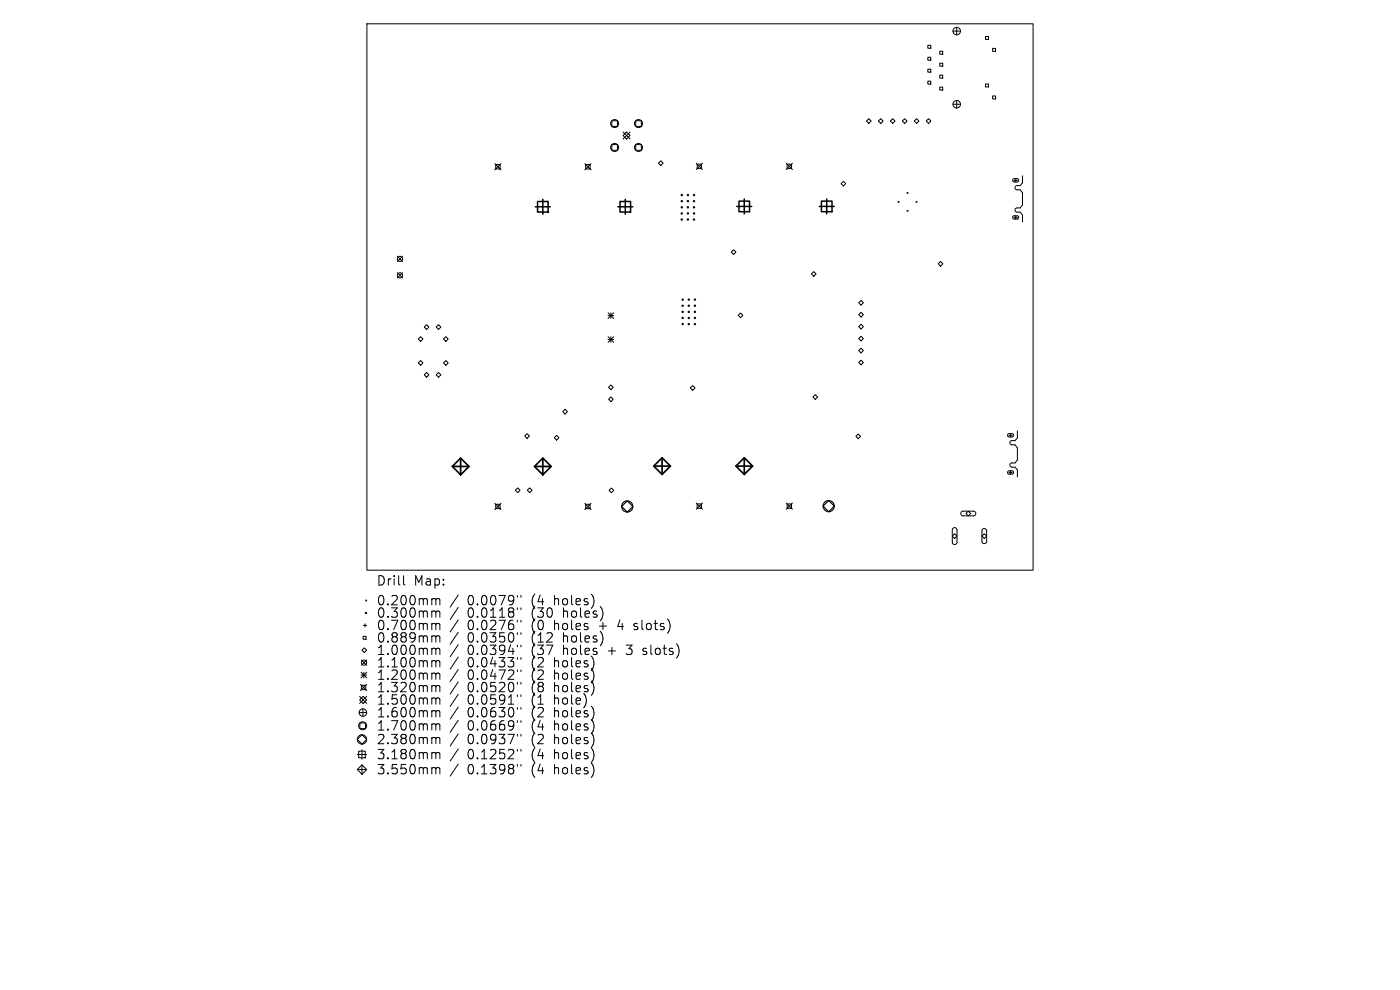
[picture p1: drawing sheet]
<svg xmlns="http://www.w3.org/2000/svg" width="297mm" height="210mm" viewBox="0 0 297 210" stroke-linecap="round" stroke-linejoin="round" font-family="sans-serif">
<defs><g id="words">
<g font-size="2.8">
<text x="79.8" y="124.5">Drill</text>
<text x="87.8" y="124.5">Map:</text>
<text x="79.8" y="128.7">0.200mm</text>
<text x="79.8" y="131.3">0.300mm</text>
<text x="99.2" y="128.7">0.0079&quot;</text>
<text x="99.2" y="131.3">0.0118&quot;</text>
<text x="112.9" y="128.7">(4</text>
<text x="112.9" y="131.3">(30</text>
<text x="117.8" y="128.7">holes)</text>
<text x="119.7" y="131.3">holes)</text>
<text x="79.8" y="134">0.700mm</text>
<text x="79.8" y="136.6">0.889mm</text>
<text x="99.2" y="134">0.0276&quot;</text>
<text x="99.2" y="136.6">0.0350&quot;</text>
<text x="112.9" y="134">(0</text>
<text x="112.9" y="136.6">(12</text>
<text x="117.8" y="134">holes</text>
<text x="119.7" y="136.6">holes)</text>
<text x="127.5" y="134">+</text>
<text x="131.7" y="134">4</text>
<text x="135.4" y="134">slots)</text>
<text x="79.8" y="139.2">1.000mm</text>
<text x="79.8" y="141.9">1.100mm</text>
<text x="99.2" y="139.2">0.0394&quot;</text>
<text x="99.2" y="141.9">0.0433&quot;</text>
<text x="112.9" y="139.2">(37</text>
<text x="112.9" y="141.9">(2</text>
<text x="117.8" y="141.9">holes)</text>
<text x="119.7" y="139.2">holes</text>
<text x="129.4" y="139.2">+</text>
<text x="133.6" y="139.2">3</text>
<text x="137.3" y="139.2">slots)</text>
<text x="79.8" y="144.5">1.200mm</text>
<text x="79.8" y="147.1">1.320mm</text>
<text x="79.8" y="149.8">1.500mm</text>
<text x="99.2" y="144.5">0.0472&quot;</text>
<text x="99.2" y="147.1">0.0520&quot;</text>
<text x="99.2" y="149.8">0.0591&quot;</text>
<text x="112.9" y="144.5">(2</text>
<text x="112.9" y="147.1">(8</text>
<text x="112.9" y="149.8">(1</text>
<text x="117.8" y="144.5">holes)</text>
<text x="117.8" y="147.1">holes)</text>
<text x="117.8" y="149.8">hole)</text>
<text x="79.8" y="152.5">1.600mm</text>
<text x="79.8" y="155.3">1.700mm</text>
<text x="99.2" y="152.5">0.0630&quot;</text>
<text x="99.2" y="155.3">0.0669&quot;</text>
<text x="112.9" y="152.5">(2</text>
<text x="112.9" y="155.3">(4</text>
<text x="117.8" y="152.5">holes)</text>
<text x="117.8" y="155.3">holes)</text>
<text x="79.8" y="158.2">2.380mm</text>
<text x="79.8" y="161.3">3.180mm</text>
<text x="99.2" y="158.2">0.0937&quot;</text>
<text x="99.2" y="161.3">0.1252&quot;</text>
<text x="112.9" y="158.2">(2</text>
<text x="112.9" y="161.3">(4</text>
<text x="117.8" y="158.2">holes)</text>
<text x="117.8" y="161.3">holes)</text>
<text x="79.8" y="164.5">3.550mm</text>
<text x="99.2" y="164.5">0.1398&quot;</text>
<text x="112.9" y="164.5">(4</text>
<text x="117.8" y="164.5">holes)</text>
</g>
</g></defs>
<g fill="none" stroke="#000" stroke-width=".21">
<path d="M77.8 5h141.4v116h-141.4zM196.8 9.6h.7v.6h-.7zM196.8 12.1h.7v.7h-.7zM196.8 14.7h.7v.6h-.7zM196.8 17.2h.7v.6h-.7zM199.4 10.9h.6v.6h-.6zM199.4 13.4h.6v.6h-.6zM199.4 15.9h.6v.7h-.6zM199.4 18.5h.6v.6h-.6zM202.2 6.6h1.6M203 5.8v1.6M209.1 7.7h.6v.7h-.6z"/>
<path d="M209.1 17.8h.6v.6h-.6zM210.6 10.3h.6v.6h-.6zM105 34.7l1.3 1.3M105.2 34.9h.9v.9h-.9zM106.3 34.7l-1.3 1.3M124.1 34.7l1.3 1.3M124.3 34.9h.9v.9h-.9zM125.4 34.7l-1.3 1.3M129.8 25.6h1.2v1.2h-1.2zM129.8 30.7h1.2v1.2h-1.2zM132.2 28l1.5 1.5M132.9 28l.8 .7-.8 .8-.7-.8z"/>
<path d="M133.7 28l-1.5 1.5M134.9 25.6h1.2v1.2h-1.2zM134.9 30.7h1.2v1.2h-1.2zM139.7 34.6l.5-.5 .5 .5-.5 .5zM147.7 34.6l1.3 1.4M147.9 34.8h.9v1h-.9zM149 34.6l-1.3 1.4M166.8 34.6l1.3 1.4M167 34.8h.9v1h-.9zM168.1 34.6l-1.3 1.4M178.9 38.5l.5 .5-.5 .5-.5-.5zM183.8 25.7l.5-.5 .5 .5-.5 .5z"/>
<path d="M186.3 25.7l.5-.5 .5 .5-.5 .5zM189.4 25.2l.5 .5-.5 .5-.5-.5zM191.4 25.7l.5-.5 .5 .5-.5 .5zM194.5 25.2l.5 .5-.5 .5-.5-.5zM197 25.2l.5 .5-.5 .5-.5-.5zM202.2 22.1h1.6M203 21.3v1.6M210.6 20.4h.6v.6h-.6zM214.9 38l1-.1 .2 .4-.2 .3h-.8l-.3-.3zM215.1 38.2h.7M215.5 37.9v.7M216.9 37.3v1.5l-.5 .6h-.8l-.3 .4 .3 .4 .8 .1 .5 .6v2.6l-.5 .6h-.8l-.3 .5 .3 .4h.8l.5 .6v1.5"/>
<path d="M84.3 54.4l1.1 1.1M84.3 57.9l1.1 1.1M85.4 54.4l-1.1 1.1M85.4 57.9l-1.1 1.1M155.6 53l.5 .5-.5 .5-.5-.5zM172.1 58.1l.5-.5 .5 .5-.5 .5zM190.5 42.7l.2 .2M190.7 42.7l-.2 .2M192.4 44.6l.2 .2M192.4 40.8l.2 .2M192.6 40.8l-.2 .2M192.6 44.6l-.2 .2"/>
<path d="M194.3 42.7l.2 .2M194.5 42.7l-.2 .2M199.5 55.5l.5 .5-.5 .5-.5-.5zM214.9 45.9l1-.1 .2 .4-.2 .3h-.8l-.3-.3zM215.1 46.1h.7M215.5 45.8v.7M88.7 71.9l.5-.5 .5 .5-.5 .5zM88.7 77l.5-.5 .5 .5-.5 .5zM90 69.4l.5-.5 .5 .5-.5 .5zM90.5 79l.5 .5-.5 .5-.5-.5zM93 68.9l.5 .5-.5 .5-.5-.5zM93 79l.5 .5-.5 .5-.5-.5z"/>
<path d="M94.1 71.9l.5-.5 .5 .5-.5 .5zM94.1 77l.5-.5 .5 .5-.5 .5zM129 66.4l1.2 1.2M129 67h1.2M129 71.4l1.2 1.2M129 72h1.2M129.6 66.4v1.2M129.6 71.4v1.2M130.2 66.4l-1.2 1.2M130.2 71.4l-1.2 1.2M157.1 66.4l.5 .5-.5 .5-.5-.5zM182.7 63.7l.5 .5-.5 .5-.5-.5z"/>
<path d="M182.7 66.3l.5 .5-.5 .5-.5-.5zM182.7 68.8l.5 .5-.5 .5-.5-.5zM182.7 71.3l.5 .5-.5 .5-.5-.5zM182.7 73.9l.5 .5-.5 .5-.5-.5zM182.7 76.4l.5 .5-.5 .5-.5-.5zM111.3 92.5l.5-.5 .5 .5-.5 .5zM117.6 92.9l.5-.5 .5 .5-.5 .5zM119.4 87.3l.5-.5 .5 .5-.5 .5zM129.6 81.7l.5 .5-.5 .5-.5-.5zM129.6 84.2l.5 .5-.5 .5-.5-.5zM146.9 81.8l.5 .5-.5 .5-.5-.5zM173 83.7l.5 .5-.5 .5-.5-.5z"/>
<path d="M181.6 92.6l.5-.5 .5 .5-.5 .5zM213.8 92.1l1-.1 .2 .4-.2 .3h-.8l-.3-.3zM213.8 100l1-.1 .2 .4-.2 .3h-.8l-.3-.3zM214 92.3h.7M214.4 92v.7M214.4 99.9v.7M215.8 91.4v1.5l-.5 .6h-.8l-.3 .4 .3 .4 .8 .1 .5 .6v2.6l-.5 .6h-.8l-.3 .5 .3 .4h.8l.5 .6v1.5M105 106.8l1.3 1.3M105.2 107h.9v.9h-.9zM106.3 106.8l-1.3 1.3M109.3 104l.5-.5 .5 .5-.5 .5zM111.9 104l.5-.5 .5 .5-.5 .5z"/>
<path d="M124.1 106.8l1.3 1.3M124.3 107h.9v.9h-.9zM125.4 106.8l-1.3 1.3M129.7 103.5l.5 .5-.5 .5-.5-.5zM147.7 106.7l1.3 1.3M147.9 106.9h.9v.9h-.9zM149 106.7l-1.3 1.3M166.8 106.7l1.3 1.3M167 106.9h.9v.9h-.9zM168.1 106.7l-1.3 1.3M202.2 112.1l.5-.1 .3 .4v2.7l-.4 .4-.4-.1-.2-.3v-2.7zM202.5 113.2l.5 .5-.5 .5-.5-.5z"/>
<path d="M204 108.6l.3-.2h2.3l.3 .2 .1 .4-.4 .4h-2.4l-.3-.3zM204.9 108.9l.5-.5 .5 .5-.5 .5zM208.5 112.3l.5-.1 .3 .3v2.4l-.4 .4-.4-.1-.2-.3v-2.3zM208.8 113.2l.5 .5-.5 .5-.5-.5zM214 100.2h.7M77 135h.7v.6h-.7zM77.1 132.7h.7M77.3 137.4l.5 .5-.5 .5-.5-.5zM77.4 132.3v.7M77.6 127.3l.2 .2M77.8 127.3l-.2 .2M85.6 122.1v1.7l.3 .3"/>
<path d="M91.9 127h.3l.3 .3M91.9 129.6l.5 .1 .1 .2M91.9 132.2l.5 .1 .1 .2M91.9 134.9l.5 .1 .1 .2M91.9 137.5h.3l.3 .3M92.5 127.3l.2-.3 .5 .1 .1 1.2M92.5 127.3v1M92.5 129.9v1M92.5 132.5v1.1M92.5 135.2v1M92.5 137.8v1M92.5 129.9l.2-.3 .5 .1 .1 1.2"/>
<path d="M92.5 132.5l.2-.3 .5 .1 .1 1.3M92.5 135.2l.2-.3 .5 .1 .1 1.2M92.5 137.8l.2-.3 .5 .1 .1 1.2M97.2 126.2l-1.7 2.6M97.2 128.8l-1.7 2.6M97.2 131.5l-1.7 2.5M97.2 134.1l-1.7 2.6M97.2 136.8l-1.7 2.5M97.2 139.4l-1.7 2.6M109.8 126.3v.4M109.8 128.9v.4M109.8 131.6v.4"/>
<path d="M109.8 134.2v.4M109.8 136.8v.4M109.8 139.5v.4M110.5 126.3v.4M110.5 128.9v.4M110.5 131.6v.4M110.5 134.2v.4M110.5 136.8v.4M110.5 139.5v.4M134.5 133.5l.2 .1M134.6 132.3v.5M136.4 138.7l.2 .1"/>
<path d="M136.5 137.6v.5M75.8 156.9l1-1 1 1-1 1zM76.1 159.3h1.4v1.5h-1.4zM76.2 151.2h1.6M76.3 148.5l.7-.8 .8 .8-.8 .7zM76.3 147.7l1.5 1.5M76.3 153.4h1.2v1.2h-1.2zM76.5 145.2l1.3 1.3M76.6 142.6l1.2 1.2M76.6 143.2h1.2M76.7 145.4h.9v.9h-.9zM76.7 140l1.1 1.1"/>
<path d="M76.8 159.1v1.9M77 150.4v1.6M77.2 142.6v1.2M77.8 140l-1.1 1.1M77.8 142.6l-1.2 1.2M77.8 145.2l-1.3 1.3M77.8 147.7l-1.5 1.5M91.9 140.1l.5 .1 .1 .2M91.9 142.8l.5 .1 .1 .2M91.9 145.4l.5 .1 .1 .2M91.9 148l.5 .1 .1 .2M91.9 150.7l.5 .1 .1 .2"/>
<path d="M91.9 153.5l.5 .1 .1 .2M91.9 156.4l.5 .1 .1 .2M91.9 159.6l.5 .1 .1 .2M92.5 140.4v1.1M92.5 143.1v1M92.5 145.7v1M92.5 148.3v1.1M92.5 151v1.1M92.5 153.8v1.1M92.5 156.7v1.1M92.5 159.9v1.1M92.5 140.4l.2-.3 .5 .1 .1 1.3"/>
<path d="M92.5 143.1l.2-.3 .5 .1 .1 1.2M92.5 145.7l.2-.3 .5 .1 .1 1.2M92.5 148.3l.2-.3 .5 .1 .1 1.3M92.5 151l.2-.3 .5 .1 .1 1.3M92.5 153.8l.2-.3 .5 .1 .1 1.3M92.5 156.7l.2-.3 .5 .1 .1 1.3M92.5 159.9l.2-.3 .5 .1 .1 1.3M97.2 142l-1.7 2.6M97.2 144.7l-1.7 2.5M97.2 147.3l-1.7 2.6M97.2 150l-1.7 2.6M97.2 152.8l-1.7 2.5"/>
<path d="M97.2 155.7l-1.7 2.5M97.2 158.9l-1.7 2.5M109.8 142.1v.4M109.8 144.7v.4M109.8 147.4v.4M109.8 150.1v.4M109.8 152.9v.4M109.8 155.8v.4M109.8 159v.3M110.5 142.1v.4M110.5 144.7v.4M110.5 147.4v.4"/>
<path d="M110.5 150.1v.4M110.5 152.9v.4M110.5 155.8v.4M110.5 159v.3M75.8 163.2l1-1 1 1-1 1zM75.8 160.1h2M75.8 163.2h2M76.8 162.2v2M91.9 162.8l.5 .1 .1 .2M92.5 163.1v1.1M92.5 163.1l.2-.3 .5 .1 .1 1.3M97.2 162.1l-1.7 2.5"/>
<path d="M109.8 162.2v.3M110.5 162.2v.3"/>
<circle cx="203" cy="6.6" r=".8"/>
<circle cx="130.4" cy="26.2" r=".85"/>
<circle cx="130.4" cy="31.3" r=".85"/>
<circle cx="135.5" cy="26.2" r=".85"/>
<circle cx="135.5" cy="31.3" r=".85"/>
<circle cx="203" cy="22.1" r=".8"/>
<circle cx="84.9" cy="54.9" r=".55"/>
<circle cx="84.9" cy="58.4" r=".55"/>
<circle cx="144.6" cy="46.6" r=".15"/>
<circle cx="144.6" cy="41.4" r=".15"/>
<circle cx="144.6" cy="42.7" r=".15"/>
<circle cx="144.6" cy="44" r=".15"/>
<circle cx="144.6" cy="45.3" r=".15"/>
<circle cx="145.9" cy="46.6" r=".15"/>
<circle cx="145.9" cy="41.4" r=".15"/>
<circle cx="145.9" cy="42.7" r=".15"/>
<circle cx="145.9" cy="44" r=".15"/>
<circle cx="145.9" cy="45.3" r=".15"/>
<circle cx="147.2" cy="41.4" r=".15"/>
<circle cx="147.2" cy="46.6" r=".15"/>
<circle cx="147.2" cy="42.7" r=".15"/>
<circle cx="147.2" cy="44" r=".15"/>
<circle cx="147.2" cy="45.3" r=".15"/>
<circle cx="144.8" cy="68.7" r=".15"/>
<circle cx="144.8" cy="63.6" r=".15"/>
<circle cx="144.8" cy="67.5" r=".15"/>
<circle cx="144.8" cy="64.9" r=".15"/>
<circle cx="144.8" cy="66.2" r=".15"/>
<circle cx="146.1" cy="68.7" r=".15"/>
<circle cx="146.1" cy="63.6" r=".15"/>
<circle cx="146.1" cy="67.5" r=".15"/>
<circle cx="146.1" cy="64.9" r=".15"/>
<circle cx="146.1" cy="66.2" r=".15"/>
<circle cx="147.4" cy="68.7" r=".15"/>
<circle cx="147.4" cy="67.5" r=".15"/>
<circle cx="147.4" cy="63.6" r=".15"/>
<circle cx="147.4" cy="64.9" r=".15"/>
<circle cx="147.4" cy="66.2" r=".15"/>
<circle cx="77.6" cy="130" r=".15"/>
<circle cx="76.8" cy="156.9" r="1"/>
<circle cx="76.9" cy="154" r=".85"/>
<circle cx="77" cy="151.2" r=".8"/>
<circle cx="77.2" cy="140.6" r=".55"/>
</g>
<g fill="none" stroke="#000" stroke-width=".24">
<path d="M131.9 107.4l1.2-1.1 1.2 1.1-1.2 1.2zM175.8 106.2l1.2 1.2-1.2 1.2-1.2-1.2z"/>
<circle cx="133.1" cy="107.4" r="1.19"/>
<circle cx="175.8" cy="107.4" r="1.19"/>
</g>
<path d="M113.6 43.9h3.1M114 42.7h2.3v2.3h-2.3zM115.2 42.3v3.2M131.1 43.9h3.1M131.5 42.7h2.3v2.3h-2.3zM132.6 42.3v3.2M156.3 43.8h3.2M156.8 42.7h2.2v2.2h-2.2zM157.9 42.2v3.2M173.8 43.8h3.2M174.3 42.7h2.2v2.2h-2.2zM175.4 42.2v3.2" fill="none" stroke="#000" stroke-width=".32"/>
<path d="M96 98.9l1.7-1.7 1.8 1.7-1.8 1.8zM96 98.9h3.5M97.7 97.2v3.5M113.4 98.9h3.5M115.2 97.2l1.7 1.7-1.7 1.8-1.8-1.8zM115.2 97.2v3.5M138.7 98.9l1.8-1.8 1.7 1.8-1.7 1.7zM138.7 98.9h3.5M140.5 97.1v3.5M156.1 98.9l1.8-1.8 1.8 1.8-1.8 1.7zM156.1 98.9h3.6M157.9 97.1v3.5" fill="none" stroke="#000" stroke-width=".35"/>
<use href="#words"/>
</svg>
